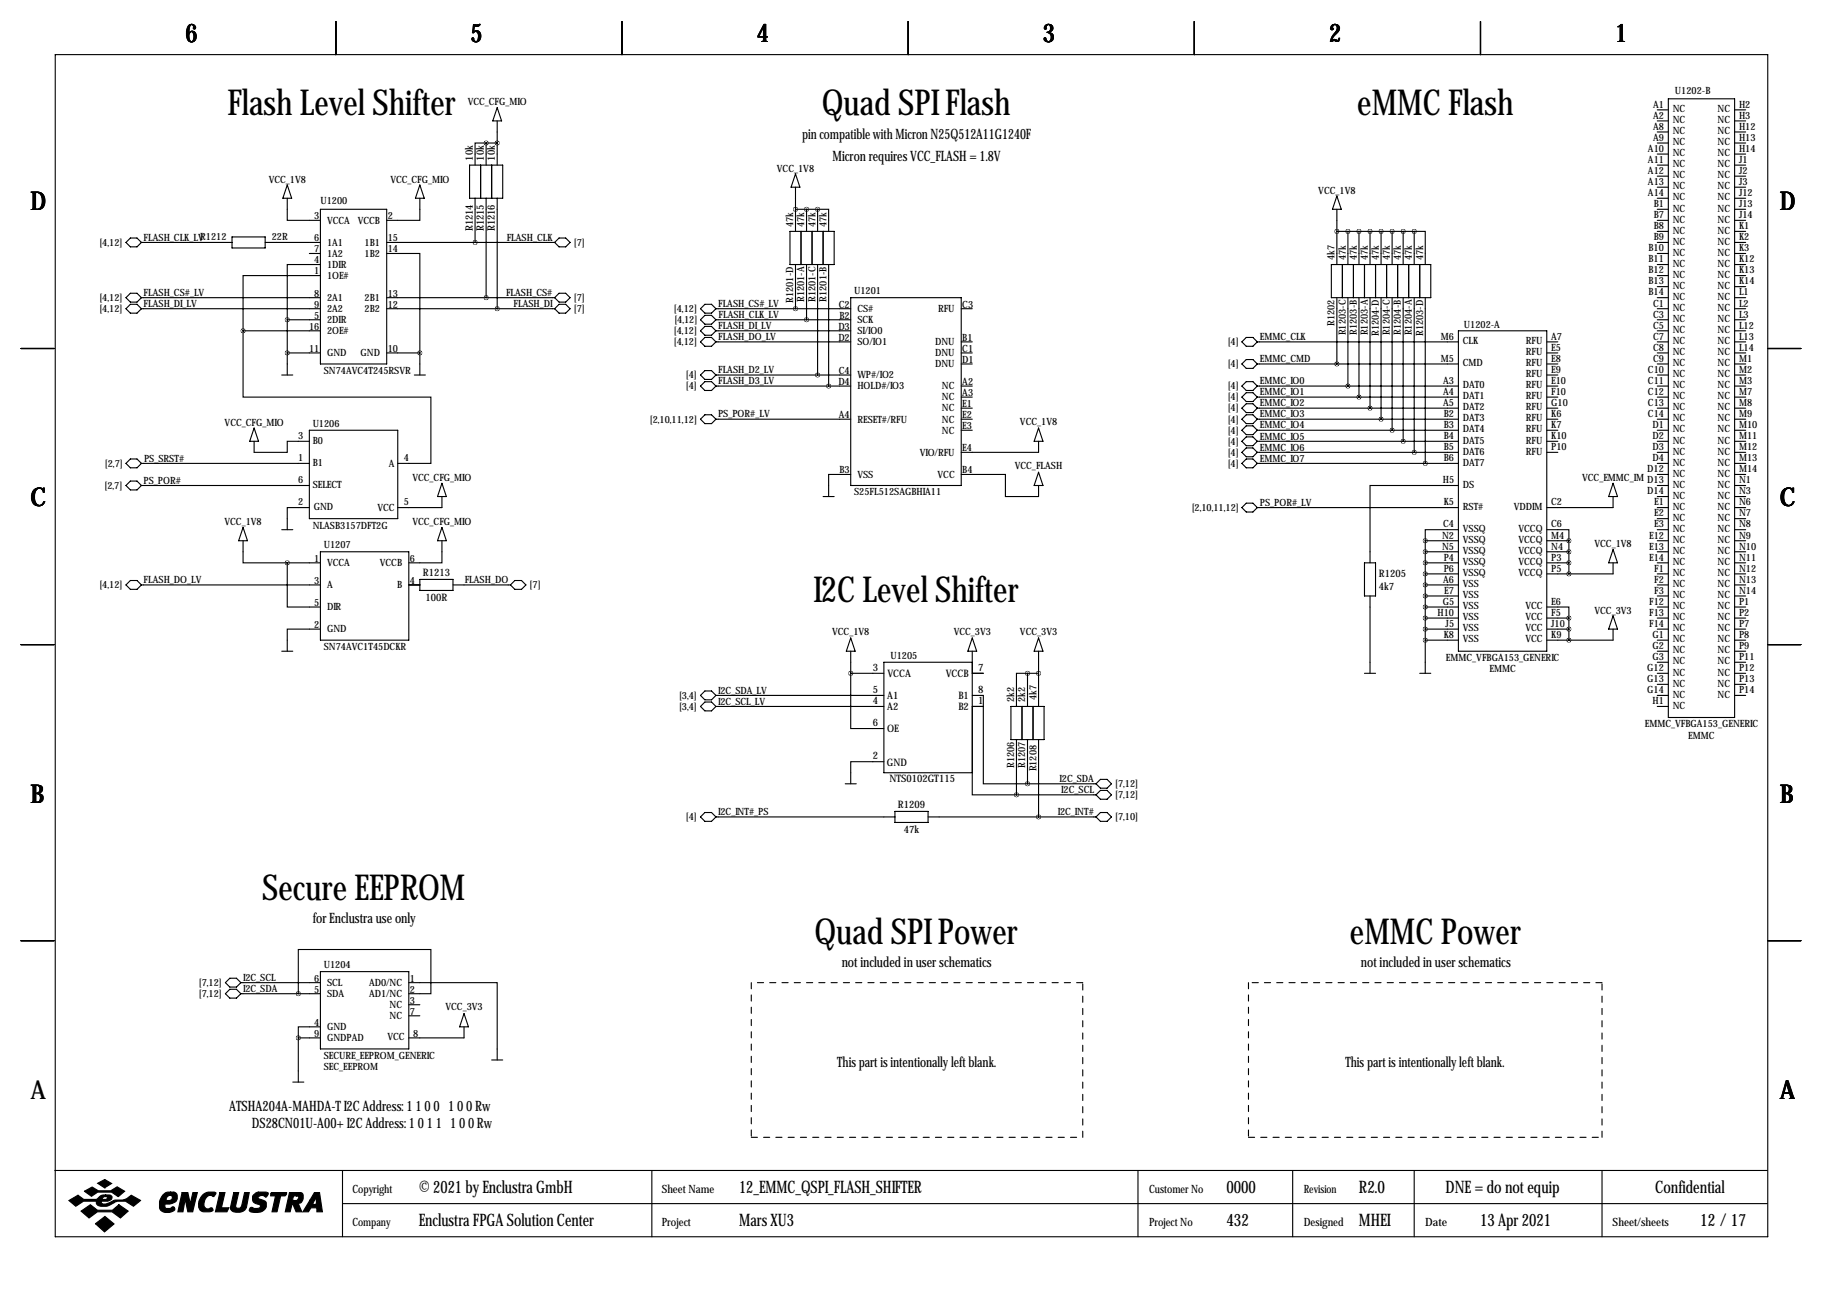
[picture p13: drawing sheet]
<svg xmlns="http://www.w3.org/2000/svg" width="419mm" height="297mm" viewBox="0 0 419 297" stroke-linecap="round" stroke-linejoin="round" font-family="sans-serif">
<defs><g id="words">
<g font-size="8.2">
<text x="52.3" y="26.5">Flash Level Shifter</text>
<text x="188.9" y="26.5">Quad SPI Flash</text>
<text x="312" y="26.5">eMMC Flash</text>
<text x="187" y="138.3">I2C Level Shifter</text>
<text x="60.2" y="206.9">Secure EEPROM</text>
<text x="187.2" y="217">Quad SPI Power</text>
<text x="310.3" y="217">eMMC Power</text>
</g>
<g font-size="5.9">
<text x="42.7" y="9.8">6</text>
<text x="108.2" y="9.8">5</text>
<text x="174" y="9.8">4</text>
<text x="239.8" y="9.8">3</text>
<text x="305.6" y="9.8">2</text>
<text x="371.3" y="9.8">1</text>
<text x="7" y="48.4">D</text>
<text x="409.2" y="48.4">D</text>
<text x="7" y="116.4">C</text>
<text x="409.2" y="116.4">C</text>
<text x="7" y="184.5">B</text>
<text x="409.2" y="184.5">B</text>
<text x="7" y="252.6">A</text>
<text x="409.2" y="252.6">A</text>
</g>
<g font-size="4">
<text x="96.3" y="274.2">© 2021 by Enclustra GmbH</text>
<text x="169.9" y="274.2">12_EMMC_QSPI_FLASH_SHIFTER</text>
<text x="281.9" y="274.2">0000</text>
<text x="312.4" y="274.2">R2.0</text>
<text x="332.3" y="274.2">DNE = do not equip</text>
<text x="380.5" y="274.2">Confidential</text>
<text x="96.3" y="281.8">Enclustra FPGA Solution Center</text>
<text x="169.9" y="281.8">Mars XU3</text>
<text x="281.9" y="281.8">432</text>
<text x="312.4" y="281.8">MHEI</text>
<text x="340.3" y="281.8">13 Apr 2021</text>
<text x="390.9" y="281.8">12 /17</text>
</g>
<g font-size="3.3">
<text x="184.4" y="31.9">pin compatible with Micron N25Q512A11G1240F</text>
<text x="191.4" y="36.9">Micron requires VCC_FLASH = 1.8V</text>
<text x="71.9" y="212.2">for Enclustra use only</text>
<text x="193.5" y="222.4">not included in user schematics</text>
<text x="312.9" y="222.4">not included in user schematics</text>
<text x="192.5" y="245.2">This part is intentionally left blank.</text>
<text x="309.3" y="245.2">This part is intentionally left blank.</text>
<text x="52.7" y="255.4">ATSHA204A-MAHDA-T I2C Address: 1 1 0 0 1 0 0 Rw</text>
<text x="57.9" y="259.4">DS28CN01U-A00+ I2C Address: 1 0 1 1 1 0 0 Rw</text>
</g>
<g font-size="2.6">
<text x="81" y="274.2">Copyright</text>
<text x="152.1" y="274.2">Sheet Name</text>
<text x="264.2" y="274.2">Customer No</text>
<text x="299.7" y="274.2">Revision</text>
<text x="81" y="281.8">Company</text>
<text x="152.1" y="281.8">Project</text>
<text x="264.2" y="281.8">Project No</text>
<text x="299.7" y="281.8">Designed</text>
<text x="327.7" y="281.8">Date</text>
<text x="370.7" y="281.8">Sheet/sheets</text>
</g>
<g font-size="2.4">
<text x="108.7" y="36.9" transform="rotate(-90 108.7 36.9)">10k</text>
<text x="111.3" y="36.9" transform="rotate(-90 111.3 36.9)">10k</text>
<text x="113.8" y="36.9" transform="rotate(-90 113.8 36.9)">10k</text>
<text x="108.7" y="53.2" transform="rotate(-90 108.7 53.2)">R1214</text>
<text x="111.3" y="53.2" transform="rotate(-90 111.3 53.2)">R1215</text>
<text x="113.8" y="53.2" transform="rotate(-90 113.8 53.2)">R1216</text>
<text x="97.2" y="132.4">R1213</text>
<text x="317" y="132.7">R1205</text>
<text x="317" y="135.6">4k7</text>
<text x="97.8" y="138.1">100R</text>
<text x="200.7" y="154.3">3</text>
<text x="204" y="155.7">VCCA</text>
<text x="217.4" y="155.7">VCCB</text>
<text x="224.8" y="154.3">7</text>
<text x="200.7" y="159.4">5</text>
<text x="200.7" y="161.9">4</text>
<text x="204" y="160.7">A1</text>
<text x="220.3" y="160.7">B1</text>
<text x="224.8" y="159.4">8</text>
<text x="224.8" y="161.9">1</text>
<text x="200.7" y="167">6</text>
<text x="204" y="163.2">A2</text>
<text x="220.3" y="163.2">B2</text>
<text x="204" y="168.3">OE</text>
<text x="200.7" y="174.6">2</text>
<text x="203.9" y="176">GND</text>
<text x="204.5" y="179.7">NTS0102GT115</text>
<text x="206.4" y="185.8">R1209</text>
<text x="207.8" y="191.4">47k</text>
</g>
<g font-size="2.3">
<text x="385.1" y="21.7">U1202-B</text>
<text x="107.5" y="24.2">VCC_CFG_MIO</text>
<text x="380" y="24.8">A1</text>
<text x="380" y="27.3">A2</text>
<text x="380" y="29.8">A8</text>
<text x="384.6" y="25.8">NC</text>
<text x="384.6" y="28.3">NC</text>
<text x="394.9" y="25.8">NC</text>
<text x="394.9" y="28.3">NC</text>
<text x="399.8" y="24.8">H2</text>
<text x="399.8" y="27.3">H3</text>
<text x="399.8" y="29.8">H12</text>
<text x="378.9" y="34.9">A10</text>
<text x="380" y="32.4">A9</text>
<text x="384.6" y="30.9">NC</text>
<text x="384.6" y="33.4">NC</text>
<text x="384.6" y="35.9">NC</text>
<text x="394.9" y="30.9">NC</text>
<text x="394.9" y="33.4">NC</text>
<text x="394.9" y="35.9">NC</text>
<text x="399.8" y="32.4">H13</text>
<text x="399.8" y="34.9">H14</text>
<text x="178.6" y="39.5">VCC_1V8</text>
<text x="378.9" y="37.5">A11</text>
<text x="378.9" y="40">A12</text>
<text x="384.6" y="38.5">NC</text>
<text x="384.6" y="41">NC</text>
<text x="394.9" y="38.5">NC</text>
<text x="394.9" y="41">NC</text>
<text x="399.8" y="37.5">J1</text>
<text x="399.8" y="40">J2</text>
<text x="61.8" y="42">VCC_1V8</text>
<text x="73.7" y="46.8">U1200</text>
<text x="89.7" y="42">VCC_CFG_MIO</text>
<text x="303.1" y="44.6">VCC_1V8</text>
<text x="378.9" y="42.5">A13</text>
<text x="378.9" y="45.1">A14</text>
<text x="380.2" y="47.6">B1</text>
<text x="384.6" y="43.6">NC</text>
<text x="384.6" y="46.1">NC</text>
<text x="394.9" y="43.6">NC</text>
<text x="394.9" y="46.1">NC</text>
<text x="399.8" y="42.5">J3</text>
<text x="399.8" y="45.1">J12</text>
<text x="399.8" y="47.6">J13</text>
<text x="72.2" y="50.4">3</text>
<text x="75.2" y="51.4">VCCA VCCB</text>
<text x="89.2" y="50.4">2</text>
<text x="182.4" y="52.2" transform="rotate(-90 182.4 52.2)">47k</text>
<text x="184.9" y="52.2" transform="rotate(-90 184.9 52.2)">47k</text>
<text x="187.5" y="52.2" transform="rotate(-90 187.5 52.2)">47k</text>
<text x="190" y="52.2" transform="rotate(-90 190 52.2)">47k</text>
<text x="380.2" y="50.2">B7</text>
<text x="380.2" y="52.7">B8</text>
<text x="384.6" y="48.6">NC</text>
<text x="384.6" y="51.2">NC</text>
<text x="384.6" y="53.7">NC</text>
<text x="394.9" y="48.6">NC</text>
<text x="394.9" y="51.2">NC</text>
<text x="394.9" y="53.7">NC</text>
<text x="399.8" y="50.2">J14</text>
<text x="399.8" y="52.7">K1</text>
<text x="22.9" y="56.5">[4,12]</text>
<text x="33" y="55.3">FLASH_CLK_LV</text>
<text x="46" y="55.2">R1212</text>
<text x="62.5" y="55.2">22R</text>
<text x="72.2" y="55.5">6</text>
<text x="72.2" y="58">7</text>
<text x="75.2" y="56.5">1A1</text>
<text x="75.2" y="59">1A2</text>
<text x="83.8" y="56.5">1B1</text>
<text x="83.8" y="59">1B2</text>
<text x="89.2" y="55.5">15</text>
<text x="89.2" y="58">14</text>
<text x="116.5" y="55.3">FLASH_CLK</text>
<text x="131.9" y="56.5">[7]</text>
<text x="306.8" y="59.8" transform="rotate(-90 306.8 59.8)">4k7</text>
<text x="309.4" y="59.8" transform="rotate(-90 309.4 59.8)">47k</text>
<text x="311.9" y="59.8" transform="rotate(-90 311.9 59.8)">47k</text>
<text x="314.5" y="59.8" transform="rotate(-90 314.5 59.8)">47k</text>
<text x="317" y="59.8" transform="rotate(-90 317 59.8)">47k</text>
<text x="319.5" y="59.8" transform="rotate(-90 319.5 59.8)">47k</text>
<text x="322.1" y="59.8" transform="rotate(-90 322.1 59.8)">47k</text>
<text x="324.6" y="59.8" transform="rotate(-90 324.6 59.8)">47k</text>
<text x="327.2" y="59.8" transform="rotate(-90 327.2 59.8)">47k</text>
<text x="379" y="57.8">B10</text>
<text x="380.2" y="55.2">B9</text>
<text x="384.6" y="56.3">NC</text>
<text x="384.6" y="58.8">NC</text>
<text x="394.9" y="56.3">NC</text>
<text x="394.9" y="58.8">NC</text>
<text x="399.8" y="55.2">K2</text>
<text x="399.8" y="57.8">K3</text>
<text x="72.2" y="63.1">1</text>
<text x="72.2" y="60.6">4</text>
<text x="75.2" y="64.1">1OE#</text>
<text x="75.2" y="61.6">1DIR</text>
<text x="379" y="60.3">B11</text>
<text x="379" y="62.9">B12</text>
<text x="379" y="65.4">B13</text>
<text x="384.6" y="61.3">NC</text>
<text x="384.6" y="63.9">NC</text>
<text x="394.9" y="61.3">NC</text>
<text x="394.9" y="63.9">NC</text>
<text x="399.8" y="60.3">K12</text>
<text x="399.8" y="62.9">K13</text>
<text x="399.8" y="65.4">K14</text>
<text x="22.9" y="69.2">[4,12]</text>
<text x="22.9" y="71.7">[4,12]</text>
<text x="33" y="68">FLASH_CS#_LV</text>
<text x="33" y="70.6">FLASH_DI_LV</text>
<text x="72.2" y="68.2">8</text>
<text x="72.2" y="70.7">9</text>
<text x="75.2" y="69.2">2A1</text>
<text x="75.2" y="71.7">2A2</text>
<text x="83.8" y="69.2">2B1</text>
<text x="83.8" y="71.7">2B2</text>
<text x="89.2" y="68.2">13</text>
<text x="89.2" y="70.7">12</text>
<text x="116.3" y="68">FLASH_CS#</text>
<text x="118.1" y="70.6">FLASH_DI</text>
<text x="131.9" y="69.2">[7]</text>
<text x="131.9" y="71.7">[7]</text>
<text x="154.9" y="71.7">[4,12]</text>
<text x="165.1" y="70.6">FLASH_CS#_LV</text>
<text x="182.4" y="69.6" transform="rotate(-90 182.4 69.6)">R1201-D</text>
<text x="184.9" y="69.5" transform="rotate(-90 184.9 69.5)">R1201-A</text>
<text x="187.5" y="69.5" transform="rotate(-90 187.5 69.5)">R1201-C</text>
<text x="190" y="69.4" transform="rotate(-90 190 69.4)">R1201-B</text>
<text x="192.8" y="70.7">C2</text>
<text x="196.3" y="67.7">U1201</text>
<text x="197.1" y="71.7">CS#</text>
<text x="215.6" y="71.7">RFU</text>
<text x="221.2" y="70.7">C3</text>
<text x="379" y="67.9">B14</text>
<text x="380" y="70.5">C1</text>
<text x="384.6" y="66.4">NC</text>
<text x="384.6" y="69">NC</text>
<text x="384.6" y="71.5">NC</text>
<text x="394.9" y="66.4">NC</text>
<text x="394.9" y="69">NC</text>
<text x="394.9" y="71.5">NC</text>
<text x="399.8" y="67.9">L1</text>
<text x="399.8" y="70.5">L2</text>
<text x="71.1" y="75.8">16</text>
<text x="72.2" y="73.3">5</text>
<text x="75.2" y="76.8">2OE#</text>
<text x="75.2" y="74.3">2DIR</text>
<text x="154.9" y="76.8">[4,12]</text>
<text x="155" y="74.3">[4,12]</text>
<text x="165.1" y="75.7">FLASH_DI_LV</text>
<text x="165.2" y="73.1">FLASH_CLK_LV</text>
<text x="192.7" y="75.8">D3</text>
<text x="193" y="73.3">B2</text>
<text x="197.1" y="74.3">SCK</text>
<text x="197.1" y="76.8">SI/IO0</text>
<text x="306.8" y="75" transform="rotate(-90 306.8 75)">R1202</text>
<text x="309.4" y="77.1" transform="rotate(-90 309.4 77.1)">R1203-C</text>
<text x="311.9" y="77" transform="rotate(-90 311.9 77)">R1203-B</text>
<text x="314.5" y="77.1" transform="rotate(-90 314.5 77.1)">R1203-A</text>
<text x="317" y="77.2" transform="rotate(-90 317 77.2)">R1204-D</text>
<text x="319.5" y="77.1" transform="rotate(-90 319.5 77.1)">R1204-C</text>
<text x="322.1" y="77" transform="rotate(-90 322.1 77)">R1204-B</text>
<text x="324.6" y="77.1" transform="rotate(-90 324.6 77.1)">R1204-A</text>
<text x="327.2" y="77.2" transform="rotate(-90 327.2 77.2)">R1203-D</text>
<text x="336.5" y="75.3">U1202-A</text>
<text x="380" y="73">C3</text>
<text x="380" y="75.6">C5</text>
<text x="384.6" y="74">NC</text>
<text x="384.6" y="76.6">NC</text>
<text x="394.9" y="74">NC</text>
<text x="394.9" y="76.6">NC</text>
<text x="399.8" y="73">L3</text>
<text x="399.8" y="75.6">L12</text>
<text x="71.1" y="80.9">11</text>
<text x="75.2" y="81.9">GND</text>
<text x="82.9" y="81.9">GND</text>
<text x="89.2" y="80.9">10</text>
<text x="154.9" y="79.4">[4,12]</text>
<text x="165.1" y="78.2">FLASH_DO_LV</text>
<text x="192.7" y="78.3">D2</text>
<text x="197.1" y="79.4">SO/IO1</text>
<text x="215" y="79.4">DNU</text>
<text x="215" y="81.9">DNU</text>
<text x="221.2" y="78.3">B1</text>
<text x="221.2" y="80.9">C1</text>
<text x="221.2" y="83.4">D1</text>
<text x="282.2" y="79.4">[4]</text>
<text x="289.7" y="83.3">EMMC_CMD</text>
<text x="289.7" y="78.2">EMMC_CLK</text>
<text x="331.3" y="78.1">M6</text>
<text x="331.3" y="83.2">M5</text>
<text x="336.3" y="79.1">CLK</text>
<text x="350.8" y="79.1">RFU</text>
<text x="350.8" y="81.7">RFU</text>
<text x="356.6" y="78.1">A7</text>
<text x="356.6" y="80.6">E5</text>
<text x="356.6" y="83.2">E8</text>
<text x="380" y="78.1">C7</text>
<text x="380" y="80.6">C8</text>
<text x="380" y="83.2">C9</text>
<text x="384.6" y="79.1">NC</text>
<text x="384.6" y="81.7">NC</text>
<text x="394.9" y="79.1">NC</text>
<text x="394.9" y="81.7">NC</text>
<text x="399.8" y="78.1">L13</text>
<text x="399.8" y="80.6">L14</text>
<text x="399.8" y="83.2">M1</text>
<text x="74.4" y="86">SN74AVC4T245RSVR</text>
<text x="157.7" y="87">[4]</text>
<text x="157.7" y="89.5">[4]</text>
<text x="165.1" y="85.8">FLASH_D2_LV</text>
<text x="165.1" y="88.4">FLASH_D3_LV</text>
<text x="192.7" y="88.5">D4</text>
<text x="192.8" y="86">C4</text>
<text x="197.1" y="89.5">HOLD#/IO3</text>
<text x="197.1" y="87">WP#/IO2</text>
<text x="215" y="84.4">DNU</text>
<text x="216.6" y="89.5">NC</text>
<text x="221.2" y="88.5">A2</text>
<text x="282.2" y="89.5">[4]</text>
<text x="282.2" y="84.4">[4]</text>
<text x="289.7" y="88.4">EMMC_IO0</text>
<text x="331.8" y="88.3">A3</text>
<text x="336.3" y="84.2">CMD</text>
<text x="336.3" y="89.3">DAT0</text>
<text x="350.8" y="84.2">RFU</text>
<text x="350.8" y="86.7">RFU</text>
<text x="350.8" y="89.3">RFU</text>
<text x="356.6" y="85.7">E9</text>
<text x="356.6" y="88.3">E10</text>
<text x="378.9" y="85.7">C10</text>
<text x="378.9" y="88.3">C11</text>
<text x="384.6" y="84.2">NC</text>
<text x="384.6" y="86.7">NC</text>
<text x="384.6" y="89.3">NC</text>
<text x="394.9" y="84.2">NC</text>
<text x="394.9" y="86.7">NC</text>
<text x="394.9" y="89.3">NC</text>
<text x="399.8" y="85.7">M2</text>
<text x="399.8" y="88.3">M3</text>
<text x="165.1" y="96">PS_POR#_LV</text>
<text x="216.6" y="92.1">NC</text>
<text x="216.6" y="94.6">NC</text>
<text x="221.2" y="91">A3</text>
<text x="221.2" y="93.6">E1</text>
<text x="282.2" y="92.1">[4]</text>
<text x="282.2" y="94.6">[4]</text>
<text x="289.7" y="90.9">EMMC_IO1</text>
<text x="289.7" y="93.4">EMMC_IO2</text>
<text x="289.7" y="96">EMMC_IO3</text>
<text x="331.8" y="90.8">A4</text>
<text x="331.8" y="93.3">A5</text>
<text x="331.9" y="95.9">B2</text>
<text x="336.3" y="91.8">DAT1</text>
<text x="336.3" y="94.4">DAT2</text>
<text x="350.8" y="91.8">RFU</text>
<text x="350.8" y="94.4">RFU</text>
<text x="356.6" y="90.8">F10</text>
<text x="356.6" y="93.3">G10</text>
<text x="356.6" y="95.9">K6</text>
<text x="378.9" y="90.8">C12</text>
<text x="378.9" y="93.3">C13</text>
<text x="378.9" y="95.9">C14</text>
<text x="384.6" y="91.8">NC</text>
<text x="384.6" y="94.4">NC</text>
<text x="394.9" y="91.8">NC</text>
<text x="394.9" y="94.4">NC</text>
<text x="399.8" y="90.8">M7</text>
<text x="399.8" y="93.3">M8</text>
<text x="399.8" y="95.9">M9</text>
<text x="51.6" y="97.9">VCC_CFG_MIO</text>
<text x="68.6" y="101">3</text>
<text x="71.9" y="102">B0</text>
<text x="71.9" y="98.2">U1206</text>
<text x="149.4" y="97.1">[2,10,11,12]</text>
<text x="192.8" y="96.1">A4</text>
<text x="197.1" y="97.1">RESET#/RFU</text>
<text x="216.6" y="97.1">NC</text>
<text x="216.6" y="99.7">NC</text>
<text x="221.2" y="96.1">E2</text>
<text x="221.2" y="98.7">E3</text>
<text x="234.5" y="97.6">VCC_1V8</text>
<text x="282.2" y="97.1">[4]</text>
<text x="282.2" y="99.7">[4]</text>
<text x="289.7" y="98.5">EMMC_IO4</text>
<text x="289.7" y="101.1">EMMC_IO5</text>
<text x="331.9" y="98.4">B3</text>
<text x="331.9" y="101">B4</text>
<text x="336.3" y="96.9">DAT3</text>
<text x="336.3" y="99.4">DAT4</text>
<text x="336.3" y="102">DAT5</text>
<text x="350.8" y="96.9">RFU</text>
<text x="350.8" y="99.4">RFU</text>
<text x="350.8" y="102">RFU</text>
<text x="356.6" y="98.4">K7</text>
<text x="356.6" y="101">K10</text>
<text x="379.9" y="98.4">D1</text>
<text x="379.9" y="101">D2</text>
<text x="384.6" y="96.9">NC</text>
<text x="384.6" y="99.4">NC</text>
<text x="384.6" y="102">NC</text>
<text x="394.9" y="96.9">NC</text>
<text x="394.9" y="99.4">NC</text>
<text x="394.9" y="102">NC</text>
<text x="399.8" y="98.4">M10</text>
<text x="399.8" y="101">M11</text>
<text x="24.1" y="107.3">[2,7]</text>
<text x="33.1" y="106.1">PS_SRST#</text>
<text x="68.6" y="106">1</text>
<text x="71.9" y="107.1">B1</text>
<text x="89.4" y="107.3">A</text>
<text x="92.8" y="106">4</text>
<text x="211.4" y="104.8">VIO/RFU</text>
<text x="221.2" y="103.7">E4</text>
<text x="233.3" y="107.8">VCC_FLASH</text>
<text x="282.2" y="102.2">[4]</text>
<text x="282.2" y="104.8">[4]</text>
<text x="282.2" y="107.3">[4]</text>
<text x="289.7" y="103.6">EMMC_IO6</text>
<text x="289.7" y="106.1">EMMC_IO7</text>
<text x="331.9" y="103.5">B5</text>
<text x="331.9" y="106">B6</text>
<text x="336.3" y="104.5">DAT6</text>
<text x="336.3" y="107.1">DAT7</text>
<text x="350.8" y="104.5">RFU</text>
<text x="356.6" y="103.5">P10</text>
<text x="379.9" y="103.5">D3</text>
<text x="379.9" y="106">D4</text>
<text x="384.6" y="104.5">NC</text>
<text x="384.6" y="107.1">NC</text>
<text x="394.9" y="104.5">NC</text>
<text x="394.9" y="107.1">NC</text>
<text x="399.8" y="103.5">M12</text>
<text x="399.8" y="106">M13</text>
<text x="24" y="112.4">[2,7]</text>
<text x="33" y="111.2">PS_POR#</text>
<text x="68.6" y="111.1">6</text>
<text x="71.9" y="112.1">SELECT</text>
<text x="94.8" y="110.6">VCC_CFG_MIO</text>
<text x="193" y="108.8">B3</text>
<text x="196.3" y="113.9">S25FL512SAGBHIA11</text>
<text x="197.1" y="109.8">VSS</text>
<text x="215.5" y="109.8">VCC</text>
<text x="221.2" y="108.8">B4</text>
<text x="331.7" y="111.1">H5</text>
<text x="336.3" y="112.1">DS</text>
<text x="363.7" y="110.6">VCC_EMMC_IM D13</text>
<text x="378.7" y="108.6">D12</text>
<text x="378.7" y="113.7">D14</text>
<text x="384.6" y="109.6">NC</text>
<text x="384.6" y="112.1">NC</text>
<text x="394.9" y="109.6">NC</text>
<text x="394.9" y="112.1">NC</text>
<text x="399.8" y="108.6">M14</text>
<text x="399.8" y="111.1">N1</text>
<text x="399.8" y="113.7">N3</text>
<text x="68.6" y="116.2">2</text>
<text x="72.1" y="117.2">GND</text>
<text x="86.8" y="117.5">VCC</text>
<text x="92.8" y="116.2">5</text>
<text x="274" y="117.5">[2,10,11,12]</text>
<text x="289.7" y="116.3">PS_POR#_LV</text>
<text x="331.9" y="116.2">K5</text>
<text x="336.3" y="117.2">RST#</text>
<text x="348" y="117.2">VDDIM</text>
<text x="356.6" y="116.2">C2</text>
<text x="380.3" y="116.2">E1</text>
<text x="380.3" y="118.7">E2</text>
<text x="384.6" y="114.7">NC</text>
<text x="384.6" y="117.2">NC</text>
<text x="384.6" y="119.8">NC</text>
<text x="394.9" y="114.7">NC</text>
<text x="394.9" y="117.2">NC</text>
<text x="394.9" y="119.8">NC</text>
<text x="399.8" y="116.2">N6</text>
<text x="399.8" y="118.7">N7</text>
<text x="51.6" y="120.8">VCC_1V8</text>
<text x="71.9" y="121.5">NLASB3157DFT2G</text>
<text x="94.8" y="120.8">VCC_CFG_MIO</text>
<text x="331.5" y="123.8">N2</text>
<text x="331.8" y="121.3">C4</text>
<text x="336.3" y="122.3">VSSQ</text>
<text x="336.3" y="124.8">VSSQ</text>
<text x="349.1" y="122.3">VCCQ</text>
<text x="349.1" y="124.8">VCCQ</text>
<text x="356.6" y="121.3">C6</text>
<text x="356.6" y="123.8">M4</text>
<text x="366.6" y="125.8">VCC_1V8</text>
<text x="379.1" y="123.8">E12</text>
<text x="380.3" y="121.3">E3</text>
<text x="384.6" y="122.3">NC</text>
<text x="384.6" y="124.8">NC</text>
<text x="394.9" y="122.3">NC</text>
<text x="394.9" y="124.8">NC</text>
<text x="399.8" y="121.3">N8</text>
<text x="399.8" y="123.8">N9</text>
<text x="72.2" y="129.1">1</text>
<text x="74.4" y="126.1">U1207</text>
<text x="75.2" y="130.2">VCCA</text>
<text x="87.3" y="130.2">VCCB</text>
<text x="94.2" y="129.1">6</text>
<text x="331.5" y="126.4">N5</text>
<text x="331.9" y="128.9">P4</text>
<text x="331.9" y="131.4">P6</text>
<text x="336.3" y="127.4">VSSQ</text>
<text x="336.3" y="129.9">VSSQ</text>
<text x="349.1" y="127.4">VCCQ</text>
<text x="349.1" y="129.9">VCCQ</text>
<text x="356.6" y="126.4">N4</text>
<text x="356.6" y="128.9">P3</text>
<text x="356.6" y="131.4">P5</text>
<text x="379.1" y="126.4">E13</text>
<text x="379.1" y="128.9">E14</text>
<text x="380.3" y="131.4">F1</text>
<text x="384.6" y="127.4">NC</text>
<text x="384.6" y="129.9">NC</text>
<text x="394.9" y="127.4">NC</text>
<text x="394.9" y="129.9">NC</text>
<text x="399.8" y="126.4">N10</text>
<text x="399.8" y="128.9">N11</text>
<text x="399.8" y="131.4">N12</text>
<text x="22.9" y="135.2">[4,12]</text>
<text x="33" y="134.1">FLASH_DO_LV</text>
<text x="72.2" y="134.2">3</text>
<text x="75.2" y="135.2">A</text>
<text x="91.3" y="135.2">B</text>
<text x="94.2" y="134.2">4</text>
<text x="106.8" y="134.1">FLASH_DO</text>
<text x="121.8" y="135.2">[7]</text>
<text x="331.8" y="134">A6</text>
<text x="332" y="136.5">E7</text>
<text x="336.3" y="132.5">VSSQ</text>
<text x="336.3" y="135">VSS</text>
<text x="336.3" y="137.5">VSS</text>
<text x="349.1" y="132.5">VCCQ</text>
<text x="380.3" y="134">F2</text>
<text x="380.3" y="136.5">F3</text>
<text x="384.6" y="132.5">NC</text>
<text x="384.6" y="135">NC</text>
<text x="384.6" y="137.5">NC</text>
<text x="394.9" y="132.5">NC</text>
<text x="394.9" y="135">NC</text>
<text x="394.9" y="137.5">NC</text>
<text x="399.8" y="134">N13</text>
<text x="399.8" y="136.5">N14</text>
<text x="72.2" y="139.3">5</text>
<text x="75.2" y="140.3">DIR</text>
<text x="330.5" y="141.6">H10</text>
<text x="331.7" y="139.1">G5</text>
<text x="336.3" y="140.1">VSS</text>
<text x="336.3" y="142.6">VSS</text>
<text x="350.7" y="140.1">VCC</text>
<text x="350.7" y="142.6">VCC</text>
<text x="356.6" y="139.1">E6</text>
<text x="356.6" y="141.6">F5</text>
<text x="366.6" y="141.1">VCC_3V3</text>
<text x="379.1" y="139.1">F12</text>
<text x="379.1" y="141.6">F13</text>
<text x="384.6" y="140.1">NC</text>
<text x="384.6" y="142.6">NC</text>
<text x="394.9" y="140.1">NC</text>
<text x="394.9" y="142.6">NC</text>
<text x="399.8" y="139.1">P1</text>
<text x="399.8" y="141.6">P2</text>
<text x="72.2" y="144.4">2</text>
<text x="74.4" y="149.5">SN74AVC1T45DCKR</text>
<text x="75.2" y="145.4">GND</text>
<text x="191.3" y="145.9">VCC_1V8</text>
<text x="219.3" y="145.9">VCC_3V3</text>
<text x="234.5" y="145.9">VCC_3V3</text>
<text x="331.9" y="146.7">K8</text>
<text x="332.3" y="144.1">J5</text>
<text x="336.3" y="145.2">VSS</text>
<text x="336.3" y="147.7">VSS</text>
<text x="350.7" y="145.2">VCC</text>
<text x="350.7" y="147.7">VCC</text>
<text x="356.6" y="144.1">J10</text>
<text x="356.6" y="146.7">K9</text>
<text x="379.1" y="144.1">F14</text>
<text x="379.9" y="146.7">G1</text>
<text x="379.9" y="149.2">G2</text>
<text x="384.6" y="145.2">NC</text>
<text x="384.6" y="147.7">NC</text>
<text x="394.9" y="145.2">NC</text>
<text x="394.9" y="147.7">NC</text>
<text x="399.8" y="144.1">P7</text>
<text x="399.8" y="146.7">P8</text>
<text x="399.8" y="149.2">P9</text>
<text x="204.7" y="151.5">U1205</text>
<text x="332.4" y="152">EMMC_VFBGA153_GENERIC</text>
<text x="342.4" y="154.6">EMMC</text>
<text x="378.7" y="154.3">G12</text>
<text x="379.9" y="151.8">G3</text>
<text x="384.6" y="150.2">NC</text>
<text x="384.6" y="152.8">NC</text>
<text x="384.6" y="155.3">NC</text>
<text x="394.9" y="150.2">NC</text>
<text x="394.9" y="152.8">NC</text>
<text x="394.9" y="155.3">NC</text>
<text x="399.8" y="151.8">P11</text>
<text x="399.8" y="154.3">P12</text>
<text x="156.1" y="160.6">[3,4]</text>
<text x="165.1" y="159.5">I2C_SDA_LV</text>
<text x="233.2" y="161.4" transform="rotate(-90 233.2 161.4)">2k2</text>
<text x="235.7" y="161.4" transform="rotate(-90 235.7 161.4)">2k2</text>
<text x="238.3" y="160.9" transform="rotate(-90 238.3 160.9)">4k7</text>
<text x="378.7" y="156.8">G13</text>
<text x="378.7" y="159.4">G14</text>
<text x="379.9" y="161.9">H1</text>
<text x="384.6" y="157.9">NC</text>
<text x="384.6" y="160.4">NC</text>
<text x="394.9" y="157.9">NC</text>
<text x="394.9" y="160.4">NC</text>
<text x="399.8" y="156.8">P13</text>
<text x="399.8" y="159.4">P14</text>
<text x="156.1" y="163.2">[3,4]</text>
<text x="165.1" y="162">I2C_SCL_LV</text>
<text x="378.1" y="167.3">EMMC_VFBGA153_GENERIC</text>
<text x="384.6" y="162.9">NC</text>
<text x="388.1" y="169.8">EMMC</text>
<text x="233.2" y="176.6" transform="rotate(-90 233.2 176.6)">R1206</text>
<text x="235.7" y="176.6" transform="rotate(-90 235.7 176.6)">R1207</text>
<text x="238.3" y="177.4" transform="rotate(-90 238.3 177.4)">R1208</text>
<text x="243.6" y="179.8">I2C_SDA</text>
<text x="244" y="182.3">I2C_SCL</text>
<text x="256.4" y="181">[7,12]</text>
<text x="256.4" y="183.5">[7,12]</text>
<text x="157.7" y="188.6">[4]</text>
<text x="165.1" y="187.4">I2C_INT#_PS</text>
<text x="243.2" y="187.4">I2C_INT#</text>
<text x="256.4" y="188.6">[7,10]</text>
<text x="45.7" y="226.7">[7,12]</text>
<text x="55.9" y="225.5">I2C_SCL</text>
<text x="72.2" y="225.7">6</text>
<text x="74.4" y="222.6">U1204</text>
<text x="75.2" y="226.7">SCL</text>
<text x="84.8" y="226.7">AD0/NC</text>
<text x="94.2" y="225.7">1</text>
<text x="45.7" y="229.2">[7,12]</text>
<text x="55.9" y="228.1">I2C_SDA</text>
<text x="72.2" y="228.2">5</text>
<text x="75.2" y="229.2">SDA</text>
<text x="84.8" y="229.2">AD1/NC</text>
<text x="89.6" y="231.8">NC</text>
<text x="94.2" y="228.2">2</text>
<text x="94.2" y="230.7">3</text>
<text x="94.2" y="233.3">7</text>
<text x="102.4" y="232.3">VCC_3V3</text>
<text x="72.2" y="235.8">4</text>
<text x="72.2" y="238.4">9</text>
<text x="75.2" y="236.8">GND</text>
<text x="75.2" y="239.4">GNDPAD</text>
<text x="89.1" y="239.1">VCC</text>
<text x="89.6" y="234.3">NC</text>
<text x="95" y="238.4">8</text>
<text x="74.4" y="243.5">SECURE_EEPROM_GENERIC</text>
<text x="74.4" y="246">SEC_EEPROM</text>
</g>
</g></defs>
<g fill="none" stroke="#000" stroke-width=".25">
<path d="M12.7 12.6h393.7v271.7h-393.7zM77.2 4.9v7.7M143 4.9v7.7M208.8 4.9v7.7M274.6 4.9v7.7M340.4 4.9v7.7M107.9 38h7.7v7.6h-7.7zM110.5 38v7.6M111.8 32.9h-2.6v5.1M111.8 32.9h2.5M111.8 32.9v5.1M113 38v7.6"/>
<path d="M114.3 24.8l1 3h-2zM114.3 27.8v10.2M182.9 40l1 3h-2zM381 25.3h2.5M381 27.8h2.5M381 30.3h2.5M381 32.9h2.5M381 35.4h2.5M381 38h2.5M383.5 22.7h15.3v142.3h-15.3zM398.8 25.3h2.5M398.8 27.8h2.5"/>
<path d="M398.8 30.3h2.5M398.8 32.9h2.5M398.8 35.4h2.5M398.8 38h2.5M30 54.7h1.5l1 1-1 1.1h-1.5l-1-1.1zM32.5 55.7h20.8M53.3 54.5h7.7v2.5h-7.7zM61 55.7h12.7M66 45.6v5.1h7.7M66 42.5l1.1 3.1h-2.1zM71.1 58.3h2.6M73.7 48.1h15.2v35.6h-15.2z"/>
<path d="M88.9 58.3h7.6v22.8M88.9 55.7h38.6M96.5 45.6v5.1h-7.6M96.5 42.5l1 3.1h-2zM109.2 45.6v10.1M111.8 45.6v22.8M114.3 45.6v25.4M127.5 55.7l1-1h1.5l1.1 1-1.1 1.1h-1.5zM181.6 53.2h10.2v7.6h-10.2zM182.9 48.1h5.1M182.9 43v10.2M184.1 53.2v7.6"/>
<path d="M185.4 48.1v5.1M186.7 53.2v7.6M188 48.1h2.5v5.1M188 48.1v5.1M189.2 53.2v7.6M307.3 45.1l1.1 3h-2.1zM307.3 53.2h17.8M307.3 48.1v12.7M309.9 53.2v7.6M312.4 53.2v7.6M315 53.2v7.6M317.5 53.2v7.6"/>
<path d="M320 53.2v7.6M322.6 53.2v7.6M325.1 53.2h2.6v7.6M325.1 53.2v7.6M381 40.5h2.5M381 43h2.5M381 45.6h2.5M381 48.1h2.5M381 50.7h2.5M381 53.2h2.5M381 55.7h2.5M381 58.3h2.5"/>
<path d="M398.8 40.5h2.5M398.8 43h2.5M398.8 45.6h2.5M398.8 48.1h2.5M398.8 50.7h2.5M398.8 53.2h2.5M398.8 55.7h2.5M398.8 58.3h2.5M30 70h1.5l1 1-1 1h-1.5l-1-1zM30 67.4h1.5l1 1-1 1.1h-1.5l-1-1.1zM32.5 68.4h41.2M32.5 71h41.2"/>
<path d="M55.9 76.1v15.2h43.2v15.2h-7.7M55.9 76.1h17.8M66 73.5h7.7M66 73.5v12.7M73.7 60.8h-7.7v12.7M73.7 63.4h-17.8v12.7M88.9 68.4h38.6M88.9 71h38.6M127.5 71l1-1h1.5l1.1 1-1.1 1h-1.5zM128.5 67.4h1.5l1.1 1-1.1 1.1h-1.5l-1-1.1zM162.1 70h1.5l1 1-1 1h-1.5l-1.1-1zM162.1 75h1.5l1 1.1-1 1h-1.5l-1.1-1z"/>
<path d="M162.1 77.6h1.5l1 1-1 1h-1.5l-1.1-1zM162.1 72.5h1.5l1 1-1 1h-1.5l-1.1-1zM164.6 73.5h31M164.6 76.1h31M164.6 71h31M164.6 78.6h31M182.9 60.8v10.2M185.4 60.8v12.7M188 60.8v25.4M190.5 60.8v28M195.6 68.4h25.4v43.2h-25.4zM221 71h2.5"/>
<path d="M221 78.6h2.5M286.5 77.6h1.5l1.1 1-1.1 1h-1.5l-1-1zM289.1 78.6h46.2M306.1 60.8h22.8v7.6h-22.8zM307.3 68.4v15.3M308.6 60.8v7.6M309.9 68.4v20.4M311.1 60.8v7.6M312.4 68.4v22.9M313.7 60.8v7.6M315 68.4v25.4M316.2 60.8v7.6"/>
<path d="M317.5 68.4v28M318.8 60.8v7.6M320 68.4v30.5M321.3 60.8v7.6M322.6 68.4v33.1M323.8 60.8v7.6M325.1 68.4v35.6M326.4 60.8v7.6M327.7 68.4v38.1M335.3 76.1h20.3v73.6h-20.3zM355.6 78.6h2.5M381 68.4h2.5"/>
<path d="M381 73.5h2.5M381 76.1h2.5M381 71h2.5M381 78.6h2.5M381 60.8h2.5M381 63.4h2.5M381 65.9h2.5M398.8 68.4h2.5M398.8 73.5h2.5M398.8 76.1h2.5M398.8 71h2.5M398.8 78.6h2.5"/>
<path d="M398.8 60.8h2.5M398.8 63.4h2.5M398.8 65.9h2.5M4.8 80.1h7.6M58.4 98.4l1 3.1h-2zM64.8 86.2h2.5M66 81.1h7.7M71.1 98.9h20.3v20.3h-20.3zM88.9 81.1h7.6M95.2 86.2h2.6M96.5 81.1v5.1M162.1 85.2h1.5l1 1-1 1h-1.5l-1.1-1z"/>
<path d="M162.1 87.7h1.5l1 1.1-1 1h-1.5l-1.1-1zM162.1 95.4h1.5l1 1-1 1h-1.5l-1.1-1zM164.6 88.8h31M164.6 86.2h31M164.6 96.4h31M221 88.8h2.5M221 96.4h2.5M221 81.1h2.5M221 83.7h2.5M221 91.3h2.5M221 93.8h2.5M221 98.9h2.5"/>
<path d="M238.8 98.4l1 3.1h-2.1zM286.5 87.7h1.5l1.1 1.1-1.1 1h-1.5l-1-1zM286.5 95.4h1.5l1.1 1-1.1 1h-1.5l-1-1zM286.5 90.3h1.5l1.1 1-1.1 1h-1.5l-1-1zM286.5 92.8h1.5l1.1 1-1.1 1.1h-1.5l-1-1.1zM286.5 97.9h1.5l1.1 1-1.1 1h-1.5l-1-1zM286.5 82.7h1.5l1.1 1-1.1 1h-1.5l-1-1zM289.1 88.8h46.2M289.1 96.4h46.2M289.1 83.7h46.2M289.1 91.3h46.2M289.1 93.8h46.2"/>
<path d="M289.1 98.9h46.2M355.6 88.8h2.5M355.6 86.2h2.5M355.6 96.4h2.5M355.6 81.1h2.5M355.6 83.7h2.5M355.6 91.3h2.5M355.6 93.8h2.5M355.6 98.9h2.5M381 88.8h2.5M381 86.2h2.5M381 96.4h2.5"/>
<path d="M381 81.1h2.5M381 83.7h2.5M381 91.3h2.5M381 93.8h2.5M381 98.9h2.5M398.8 88.8h2.5M398.8 86.2h2.5M398.8 96.4h2.5M398.8 81.1h2.5M398.8 83.7h2.5M398.8 91.3h2.5M398.8 93.8h2.5"/>
<path d="M398.8 98.9h2.5M406.4 80.1h7.6M30 105.5h1.5l1 1-1 1.1h-1.5l-1-1.1zM30 110.6h1.5l1 1-1 1h-1.5l-1-1zM32.5 111.6h38.6M32.5 106.5h38.6M58.4 101.5v2.5h7.6v-2.5h5.1M71.1 116.7h-5.1v5.1M101.6 114.2v2.5h-10.2M101.6 111.1l1 3.1h-2zM189.2 114.2h2.6M195.6 109.1h-5.1v5.1"/>
<path d="M221 109.1h10.1v5.1h7.7v-2.6M238.8 108.6l1 3h-2.1zM238.8 101.5v2.5h-17.8M286.5 115.7h1.5l1.1 1-1.1 1h-1.5l-1-1zM286.5 100.4h1.5l1.1 1.1-1.1 1h-1.5l-1-1zM286.5 103h1.5l1.1 1-1.1 1h-1.5l-1-1zM286.5 105.5h1.5l1.1 1-1.1 1.1h-1.5l-1-1.1zM289.1 104h46.2M289.1 101.5h46.2M289.1 106.5h46.2M289.1 116.7h46.2M335.3 111.6h-20.3v17.8"/>
<path d="M355.6 104h2.5M355.6 101.5h2.5M370.8 114.2v2.5h-15.2M370.8 111.1l1.1 3.1h-2.1zM381 111.6h2.5M381 109.1h2.5M381 104h2.5M381 101.5h2.5M381 106.5h2.5M381 116.7h2.5M381 114.2h2.5M381 119.2h2.5"/>
<path d="M398.8 111.6h2.5M398.8 109.1h2.5M398.8 104h2.5M398.8 101.5h2.5M398.8 106.5h2.5M398.8 116.7h2.5M398.8 114.2h2.5M398.8 119.2h2.5M30 133.5h1.5l1 1-1 1h-1.5l-1-1zM32.5 134.5h41.2M55.9 124.3v5.1h10.1M55.9 121.3l1 3h-2z"/>
<path d="M64.8 121.8h2.5M66 129.4v10.2h7.7M66 129.4h7.7M73.7 126.9h20.3v20.3h-20.3zM94 134.5h2.5M96.5 133.2h7.6v2.5h-7.6zM101.6 124.3v5.1h-7.6M101.6 121.3l1 3h-2zM104.1 134.5h13.2M118.4 133.5h1.5l1 1-1 1h-1.5l-1.1-1zM313.7 129.4h2.5v7.6h-2.5zM315 137v17.8"/>
<path d="M327.7 124.3h7.6M327.7 126.9h7.6M327.7 129.4h7.6M327.7 131.9h7.6M327.7 134.5h7.6M327.7 137h7.6M327.7 139.6h7.6M327.7 124.3v30.5M335.3 121.8h-7.6v2.5M355.6 139.6h5.1v2.5M355.6 121.8h5.1v2.5M355.6 124.3h5.1"/>
<path d="M355.6 126.9h5.1M355.6 129.4h5.1M360.7 124.3v7.6M370.8 126.4l1.1 3h-2.1zM370.8 129.4v2.5h-15.2M381 121.8h2.5M381 124.3h2.5M381 126.9h2.5M381 129.4h2.5M381 131.9h2.5M381 134.5h2.5M381 137h2.5"/>
<path d="M381 139.6h2.5M398.8 121.8h2.5M398.8 124.3h2.5M398.8 126.9h2.5M398.8 129.4h2.5M398.8 131.9h2.5M398.8 134.5h2.5M398.8 137h2.5M398.8 139.6h2.5M4.8 148.2h7.6M64.8 149.7h2.5M73.7 144.6h-7.7v5.1"/>
<path d="M162.1 158.9h1.5l1 1-1 1h-1.5l-1.1-1zM164.6 159.9h38.6M195.6 154.8v12.7h7.6M195.6 149.7v5.1M195.6 146.7l1 3h-2zM195.6 154.8h7.6M223.5 149.7v28h-20.3v-25.4h20.3v2.5h2.6h-2.6M223.5 159.9h2.6v20.3h10.1M223.5 146.7l1 3h-2zM236.2 154.8h-2.5v7.6M236.2 154.8h2.6M236.2 154.8v7.6"/>
<path d="M238.8 146.7l1 3h-2.1zM238.8 149.7v12.7M313.7 154.8h2.5M326.4 154.8h2.5M327.7 142.1h7.6M327.7 144.6h7.6M327.7 147.2h7.6M355.6 142.1h5.1M355.6 144.6h5.1M360.7 142.1v5.1M370.8 141.6l1.1 3h-2.1zM370.8 144.6v2.6h-15.2"/>
<path d="M381 149.7h2.5M381 142.1h2.5M381 144.6h2.5M381 147.2h2.5M381 152.3h2.5M381 154.8h2.5M381 157.3h2.5M381 159.9h2.5M398.8 149.7h2.5M398.8 142.1h2.5M398.8 144.6h2.5M398.8 147.2h2.5"/>
<path d="M398.8 152.3h2.5M398.8 154.8h2.5M398.8 157.3h2.5M398.8 159.9h2.5M406.4 148.2h7.6M162.1 161.4h1.5l1 1-1 1h-1.5l-1.1-1zM164.6 162.4h38.6M203.2 175.1h-7.6v5.1M223.5 162.4h2.6h-2.6v20.3h10.2M232.4 162.4h7.6v7.6h-7.6zM233.7 170v12.7M234.9 162.4v7.6"/>
<path d="M236.2 170v10.2M237.5 162.4v7.6M238.8 170v17.8M381 162.4h2.5M162.1 186.8h1.5l1 1-1 1h-1.5l-1.1-1zM164.6 187.8h41.1M194.3 180.2h2.5M205.7 186.5h7.7v2.6h-7.7zM213.4 187.8h38.6M233.7 182.7h18.3M236.2 180.2h15.8M252 180.2l1-1h1.5l1 1-1 1h-1.5z"/>
<path d="M252 187.8l1-1h1.5l1 1-1 1h-1.5zM253 181.7h1.5l1 1-1 1.1h-1.5l-1-1.1zM4.8 216.3h7.6M406.4 216.3h7.6M52.8 224.9h1.6l1 1-1 1h-1.6l-1-1zM52.8 227.4h1.6l1 1.1-1 1h-1.6l-1-1zM55.4 225.9h18.3M55.4 228.5h18.3M68.6 228.5v-10.2h30.5v10.2h-5.1M68.6 238.6h5.1M68.6 238.6v10.2M73.7 236.1h-5.1v2.5"/>
<path d="M73.7 223.4h20.3v17.8h-20.3zM94 225.9h20.3v17.8M94 231h2.5M94 233.5h2.5M106.7 233l1 3.1h-2zM106.7 236.1v2.5h-12.7M67.3 248.8h2.5M113 243.7h2.6M12.6 269.1h393.7M78.7 269.1v15.2M78.7 276.7h327.6M149.9 269.1v15.2"/>
<path d="M261.6 269.1v15.2M297.2 269.1v15.2M325.1 269.1v15.2M368.3 269.1v15.2"/>
</g>
<g fill="#000" stroke="#000" stroke-width=".25">
<path d="M15.8 276l2.1-1.2 1.4 1h2.8l.3-.2a1.77 1.77 0 0 1 1.9-.9v.4l-.6 .2-.2 .5h.9l.3-.6-.4-.1v-.4h.9a.59 .59 0 0 1 .6 .7l-.2 .4-.8 .4h-1.4l-.1 .1 .1 .4a3.2 3.2 0 0 0 2.7-.7l.3-.1a4 4 0 0 0 3.8-1.1l2.1 1.2-1.6 1.3a4 4 0 0 0-5.5-.2 2.66 2.66 0 0 1-2.9-.2l-.1-.7h-3l-1.8 1.1zM19.4 273.9l1.8-1 1.4 .9h2.9l1.4-.9 1.8 1-1.5 1.2-1.5-1h-3.2l-1.5 .9zM22.5 272l1.6-.8 1.6 .9-1.6 1zM18.6 278.4l2.2-1.4 1.6 1.2h3.5l1.4-1.2 2.2 1.4-1.8 1.6-1.9-1.4h-3.4l-1.9 1.4zM37.4 274.7a1.75 1.75 0 0 1 1.8-.6v.7a.82 .82 0 0 0-.8 1.2h.6a.6 .6 0 0 0 .6-.5 .6 .6 0 0 0-.4-.7v-.7h.8l.5 .3a1.61 1.61 0 0 1 0 1.7 1.61 1.61 0 0 1-1.5 .7h-1v.9l.2 .1h.9l.7-.4 .4 .4a1.06 1.06 0 0 1-1.3 1 1.82 1.82 0 0 1-2.2-1.1 3.5 3.5 0 0 1 .7-3zM41.9 274.2h1.3l.5 2.6 .6-2.6h1.1l-1.1 4.4h-1.1l-.6-2.9-.5 2.9h-1.2zM46.7 274.6a2.78 2.78 0 0 1 2.9-.4l-.4 .9a1.32 1.32 0 0 0-2.1 .8l-.2 .8a.98 .98 0 0 0 1.1 1.2 .55 .55 0 0 1 .6-.2 .55 .55 0 0 1 .4 .6l-.7 .3-1.8-.1a1.79 1.79 0 0 1-.8-2.3zM50.5 274.2h1.2l-.8 3.5h1.7l-.4 .9h-2.7zM53.7 274.2h1.2l-.7 3.1a.73 .73 0 0 0 .7 .5 .73 .73 0 0 0 .7-.6l.6-3h1.1l-.7 3.4a2.28 2.28 0 0 1-3.6 .4v-.4zM58.3 274.7l.8-.6h2.1l.5 .2v.2l-.6 .7a.96 .96 0 0 0-1-.4 .96 .96 0 0 0-.8 .6l1.7 .8a1.71 1.71 0 0 1-.1 1.8 1.71 1.71 0 0 1-1.7 .8l-1.4-.2a.51 .51 0 0 1-.4-.7 .51 .51 0 0 1 .8-.2l1 .1a.52 .52 0 0 0 .6-.2 .52 .52 0 0 0-.2-.7 1.39 1.39 0 0 1-1.4-.6 1.39 1.39 0 0 1 .1-1.6zM62.2 274.4l.2-.2h3.5l-.1 .4-.3 .3h-1l-.8 3.7h-1.2l.8-3.7h-1.1zM66.5 274.2h1.7v.7h-.7l-.2 1.1h.9l.3-.3a.44 .44 0 0 0 .1-.5 .44 .44 0 0 0-.4-.3v-.7h1l.3 .2 .2 .3v.9a1.03 1.03 0 0 1-1.2 1l.9 2h-1.3l-.8-1.8h-.1l-.5 1.8h-1.1z"/>
<path d="M72.3 274.2h1.2l.6 4.4h-1.3v-.9h-1.3l-.6 .9h-1.3l1.7-2.7h1l-.4 .8 .2 .2h.4l.2-.2v-1.5l-.4 .7h-1zM21.9 281.3l2.2-1.6 2.1 1.7-2.2 1.8z"/>
</g>
<path d="M172.7 225.9v35.6M248.9 225.9h-76.2M287 225.9v35.6M368.3 225.9h-81.3M172.7 261.5h76.2M248.9 261.5v-35.6M287 261.5h81.3M368.3 261.5v-35.6" fill="none" stroke="#000" stroke-width=".25" stroke-dasharray="1.4 1.4"/>
<path d="M327.6 124.3a.05 .05 0 0 0 .1 0 .05 .05 0 0 0-.1 0zM327.6 126.9a.05 .05 0 0 0 .1 0 .05 .05 0 0 0-.1 0zM327.6 129.4a.05 .05 0 0 0 .1 0 .05 .05 0 0 0-.1 0zM327.6 131.9a.05 .05 0 0 0 .1 0 .05 .05 0 0 0-.1 0zM327.6 134.5a.05 .05 0 0 0 .1 0 .05 .05 0 0 0-.1 0zM327.6 137a.05 .05 0 0 0 .1 0 .05 .05 0 0 0-.1 0zM327.6 139.6a.05 .05 0 0 0 .1 0 .05 .05 0 0 0-.1 0zM327.6 142.1a.05 .05 0 0 0 .1 0 .05 .05 0 0 0-.1 0zM327.6 144.6a.05 .05 0 0 0 .1 0 .05 .05 0 0 0-.1 0zM327.6 147.2a.05 .05 0 0 0 .1 0 .05 .05 0 0 0-.1 0zM360.6 142.1a.05 .05 0 0 0 .1 0 .05 .05 0 0 0-.1 0zM360.6 144.6a.05 .05 0 0 0 .1 0 .05 .05 0 0 0-.1 0zM360.6 147.2a.05 .05 0 0 0 .1 0 .05 .05 0 0 0-.1 0zM360.6 131.9a.05 .05 0 0 0 .1 0 .05 .05 0 0 0-.1 0zM360.6 129.4a.05 .05 0 0 0 .1 0 .05 .05 0 0 0-.1 0zM360.6 126.9a.05 .05 0 0 0 .1 0 .05 .05 0 0 0-.1 0zM360.6 124.3a.05 .05 0 0 0 .1 0 .05 .05 0 0 0-.1 0zM307.3 53.2a.05 .05 0 0 0 .1 0 .05 .05 0 0 0-.1 0zM307.3 83.7a.05 .05 0 0 0 .1 0 .05 .05 0 0 0-.1 0zM309.8 88.8a.05 .05 0 0 0 .1 0 .05 .05 0 0 0-.1 0zM312.4 91.3a.05 .05 0 0 0 .1 0 .05 .05 0 0 0-.1 0zM314.9 93.8a.05 .05 0 0 0 .1 0 .05 .05 0 0 0-.1 0zM320 98.9a.05 .05 0 0 0 .1 0 .05 .05 0 0 0-.1 0zM322.5 101.5a.05 .05 0 0 0 .1 0 .05 .05 0 0 0-.1 0zM325.1 104a.05 .05 0 0 0 .1 0 .05 .05 0 0 0-.1 0zM327.6 106.5a.05 .05 0 0 0 .1 0 .05 .05 0 0 0-.1 0zM309.8 53.2a.05 .05 0 0 0 .1 0 .05 .05 0 0 0-.1 0zM312.4 53.2a.05 .05 0 0 0 .1 0 .05 .05 0 0 0-.1 0zM314.9 53.2a.05 .05 0 0 0 .1 0 .05 .05 0 0 0-.1 0zM320 53.2a.05 .05 0 0 0 .1 0 .05 .05 0 0 0-.1 0zM322.5 53.2a.05 .05 0 0 0 .1 0 .05 .05 0 0 0-.1 0zM325.1 53.2a.05 .05 0 0 0 .1 0 .05 .05 0 0 0-.1 0zM182.8 71a.05 .05 0 0 0 .1 0 .05 .05 0 0 0-.1 0zM185.4 73.5a.05 .05 0 0 0 .1 0 .05 .05 0 0 0-.1 0zM187.9 86.2a.05 .05 0 0 0 .1 0 .05 .05 0 0 0-.1 0zM182.8 48.1a.05 .05 0 0 0 .1 0 .05 .05 0 0 0-.1 0zM185.4 48.1a.05 .05 0 0 0 .1 0 .05 .05 0 0 0-.1 0zM187.9 48.1a.05 .05 0 0 0 .1 0 .05 .05 0 0 0-.1 0zM68.5 228.5a.05 .05 0 0 0 .1 0 .05 .05 0 0 0-.1 0zM236.2 154.8a.05 .05 0 0 0 .1 0 .05 .05 0 0 0-.1 0zM238.7 187.8a.05 .05 0 0 0 .1 0 .05 .05 0 0 0-.1 0zM236.2 180.2a.05 .05 0 0 0 .1 0 .05 .05 0 0 0-.1 0zM233.6 182.7a.05 .05 0 0 0 .1 0 .05 .05 0 0 0-.1 0zM238.7 154.8a.05 .05 0 0 0 .1 0 .05 .05 0 0 0-.1 0zM195.5 154.8a.05 .05 0 0 0 .1 0 .05 .05 0 0 0-.1 0zM68.5 238.6a.05 .05 0 0 0 .1 0 .05 .05 0 0 0-.1 0zM66 81.1a.05 .05 0 0 0 .1 0 .05 .05 0 0 0-.1 0zM66 73.5a.05 .05 0 0 0 .1 0 .05 .05 0 0 0-.1 0zM55.8 76.1a.05 .05 0 0 0 .1 0 .05 .05 0 0 0-.1 0zM96.5 81.1a.05 .05 0 0 0 .1 0 .05 .05 0 0 0-.1 0zM111.7 32.9a.05 .05 0 0 0 .1 0 .05 .05 0 0 0-.1 0zM66 129.4a.05 .05 0 0 0 .1 0 .05 .05 0 0 0-.1 0zM109.2 55.7a.05 .05 0 0 0 .1 0 .05 .05 0 0 0-.1 0zM111.7 68.4a.05 .05 0 0 0 .1 0 .05 .05 0 0 0-.1 0z" fill="#000" stroke="#000" stroke-width="1"/>
<use href="#words"/>
</svg>
